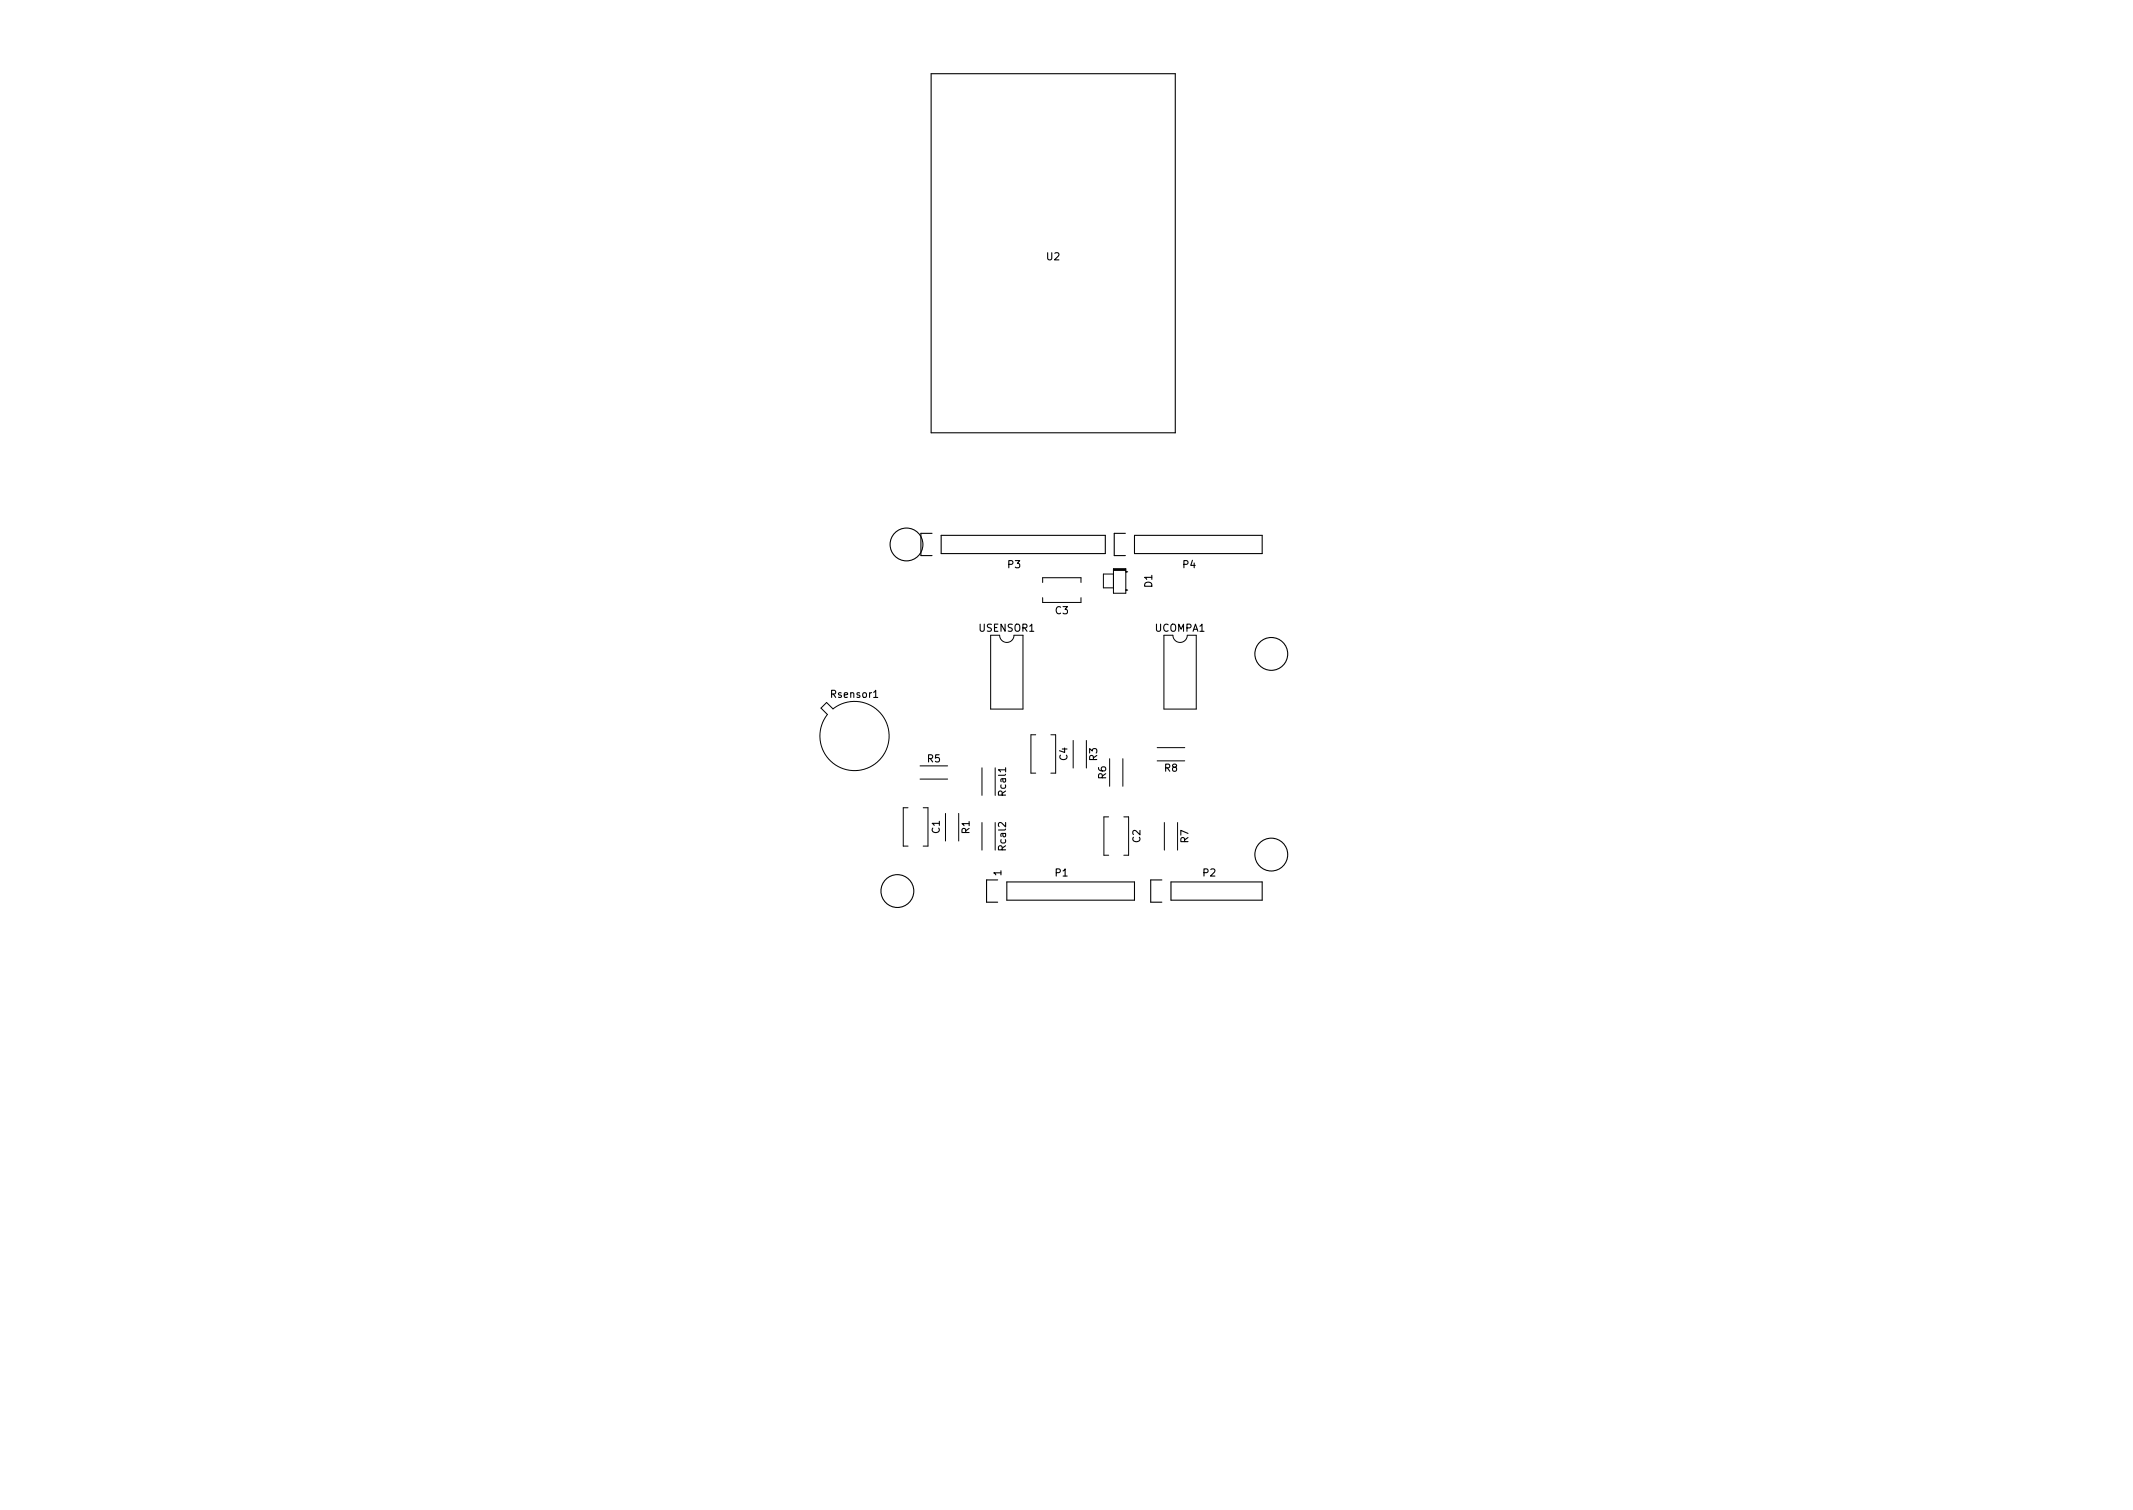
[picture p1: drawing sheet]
<svg xmlns="http://www.w3.org/2000/svg" width="297mm" height="210mm" viewBox="0 0 297 210" stroke-linecap="round" stroke-linejoin="round" font-family="sans-serif">
<defs><g id="words">
<g font-size="1.4">
<text x="145.8" y="36.2">U2</text>
<text x="140.4" y="79.1">P3</text>
<text x="160.4" y="81.8" transform="rotate(-90 160.4 81.8)">D1</text>
<text x="164.8" y="79.1">P4</text>
<text x="136.4" y="88">USENSOR1</text>
<text x="147" y="85.5">C3</text>
<text x="160.9" y="88">UCOMPA1</text>
<text x="115.8" y="97.2">Rsensor1</text>
<text x="129.2" y="106.1">R5</text>
<text x="148.6" y="105.9" transform="rotate(-90 148.6 105.9)">C4</text>
<text x="152.8" y="105.9" transform="rotate(-90 152.8 105.9)">R3</text>
<text x="162.2" y="107.4">R8</text>
<text x="140.1" y="110.7" transform="rotate(-90 140.1 110.7)">Rcal1</text>
<text x="154" y="108.5" transform="rotate(-90 154 108.5)">R6</text>
<text x="130.9" y="116" transform="rotate(-90 130.9 116)">C1</text>
<text x="135" y="116.1" transform="rotate(-90 135 116.1)">R1</text>
<text x="140.1" y="118.3" transform="rotate(-90 140.1 118.3)">Rcal2</text>
<text x="158.8" y="117.3" transform="rotate(-90 158.8 117.3)">C2</text>
<text x="165.5" y="117.3" transform="rotate(-90 165.5 117.3)">R7</text>
<text x="139.4" y="121.9" transform="rotate(-90 139.4 121.9)">1</text>
<text x="147" y="122">P1</text>
<text x="167.6" y="122">P2</text>
</g>
</g></defs>
<g fill="none" stroke="#000" stroke-width=".15">
<path d="M129.7 10.3h34v50h-34zM129.8 74.3h-1.6v3.1h1.6M131.1 74.5h22.8v2.6h-22.8zM156.7 74.3h-1.5v3.1h1.5M158 74.5h17.8v2.6h-17.8zM138.9 122.5h-1.5v3.1h1.5M140.2 122.8h17.8v2.5h-17.8zM161.8 122.5h-1.6v3.1h1.6M163.1 122.8h12.7v2.5h-12.7z"/>
<circle cx="126.2" cy="75.8" r="2.29"/>
<circle cx="177" cy="91.1" r="2.29"/>
<circle cx="177" cy="119" r="2.29"/>
<circle cx="125" cy="124.1" r="2.29"/>
</g>
<g fill="none" stroke="#000" stroke-width=".14">
<path d="M155.1 79.2h1.7v3.4h-1.7zM155.1 79.9h-1.4v2h1.4M155.1 79.4h1.7M155.1 79.3h1.7M156.8 79.6h.1M156.9 79.6h.1M115.1 97.8l.9 .9a4.8 4.8 0 0 1 7.7 2.7 4.8 4.8 0 0 1-5.8 5.8 4.8 4.8 0 0 1-2.7-7.7l-.9-.9zM138 88.5v10.2h4.5v-10.2M139.2 88.5a1 1 0 0 0 1 1 1 1 0 0 0 1-1M145.2 81.1v-.7h5.3v.7M145.2 83.2v.7h5.3v-.7M156.8 82.2h.1"/>
<path d="M156.9 82.2h.1M162.1 88.5v10.2h4.5v-10.2M163.3 88.5a1 1 0 0 0 1 1 1 1 0 0 0 1-1M126.5 112.5h-.7v5.3h.7M128.1 108.5h3.9M128.1 106.6h3.9M128.6 112.5h.6v5.3h-.6M131.7 113.3v3.8M133.5 113.3v3.8M136.7 106.9v3.9M136.7 114.5v3.9M138.6 106.9v3.9"/>
<path d="M138.6 114.5v3.9M144.2 102.3h-.6v5.4h.6M146.3 102.3h.7v5.4h-.7M149.4 103.1v3.8M151.3 103.1v3.8M154.4 113.7h-.7v5.4h.7M154.5 105.6v3.9M156.4 105.6v3.9M156.5 113.7h.7v5.4h-.7M161.1 105.9h3.9M161.1 104.1h3.9M162.1 114.5v3.9"/>
<path d="M164 114.5v3.9"/>
</g>
<use href="#words"/>
</svg>
